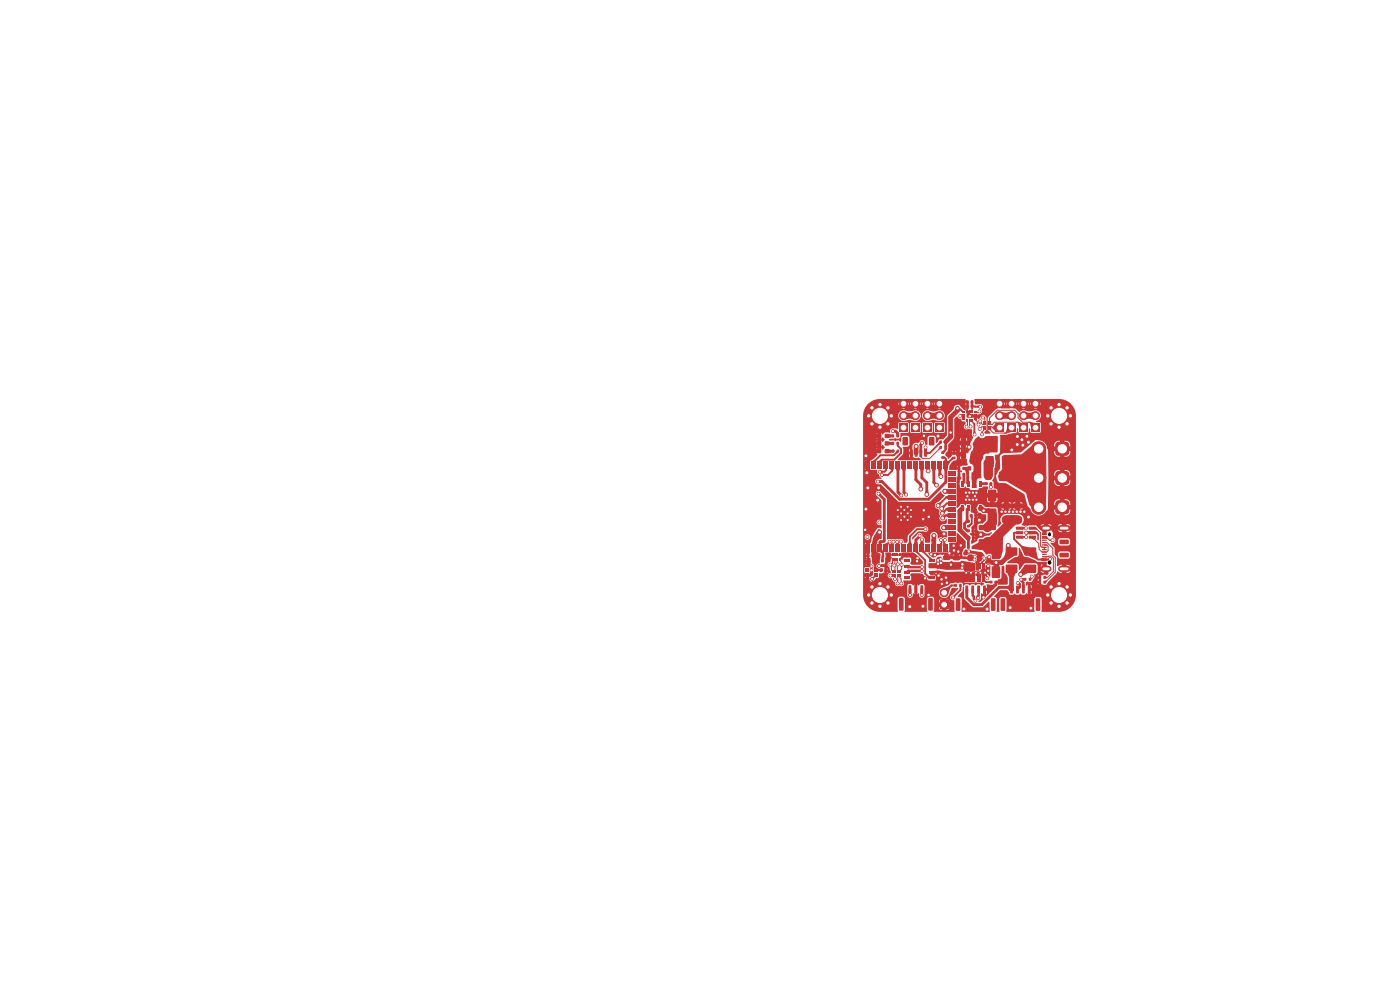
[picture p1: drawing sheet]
<svg xmlns="http://www.w3.org/2000/svg" width="297mm" height="210mm" viewBox="0 0 297 210" stroke-linecap="round" stroke-linejoin="round" font-family="sans-serif">
<g fill="#c83434">
<path d="M205.4 117.7l.7-.1 .3 .1v1.1l-.2 .2h-.6l-.2-.1z"/>
<path d="M207.3 117.7l.7-.1 .3 .1v1.1l-.2 .2h-.6l-.2-.1z"/>
<path d="M192.8 124.2h.5v1.6h-.5z"/>
<path d="M194 124.2h.6l-.1 1.6h-.5z"/>
<path d="M195.3 124.2h.5v1.6h-.5z"/>
<path d="M190.8 126.9h.6l.3 .1v2.3l-.2 .2-.6 .1-.2-.2z"/>
<path d="M197 126.9h.6l.3 .1v2.3l-.2 .2-.6 .1-.2-.2z"/>
<path d="M210.5 120.2h1.6v2.3h-1.6z"/>
<path d="M210.5 116.2h1.6v2.3h-1.6z"/>
<path d="M209.7 90.9h.5v.3h-.5z"/>
<path d="M209.7 90.4h.5v.3h-.5z"/>
<path d="M209.7 89.9h.5v.3h-.5z"/>
<path d="M209.7 89.4h.5v.3h-.5z"/>
<path d="M208.7 89.4h.5v.3h-.5z"/>
<path d="M208.7 89.9h.5v.3h-.5z"/>
<path d="M208.7 90.4h.5v.3h-.5z"/>
<path d="M208.7 90.9h.5v.3h-.5z"/>
<path d="M186.9 119.7h.6v.5h-.6z"/>
<path d="M186.9 118.8h.6v.5h-.6z"/>
<path d="M185.4 118.8h.8v.8h-.8z"/>
<path d="M183.8 118.8h.8v.8h-.8z"/>
<path d="M206.9 98.9h.7v.9h-.7z"/>
<path d="M205.3 98.9h.7v.9h-.7z"/>
<path d="M224 94l.6-.3h1.5l.5 .2 .2 .6v1.5l-.1 .4-.6 .3h-1.5l-.5-.2-.3-.5v-1.5z"/>
</g>
<circle cx="220.3" cy="95.2" r="1.5" fill="#c83434" stroke="#c83434" stroke-width=".21"/>
<g fill="#c83434">
<path d="M204.8 124.2l.6 .1-.1 1.6-.5-.1z"/>
<path d="M206.1 124.2l.5 .1v1.6l-.5-.1z"/>
<path d="M207.3 124.2l.6 .1-.1 1.6-.5-.1z"/>
<path d="M208.6 124.2l.5 .1v1.6l-.5-.1z"/>
<path d="M202.8 127l.7-.1 .2 .2 .1 2.3-.2 .2h-.6l-.2-.2z"/>
<path d="M210.3 127l.6-.1 .3 .2v2.3l-.2 .2h-.6l-.2-.2z"/>
<path d="M209.7 107.9h1.6v2.4h-1.6z"/>
<path d="M209.7 103.9h1.6v2.4h-1.6z"/>
<path d="M204.4 118.1h.5v.5h-.5z"/>
<path d="M204.4 117.1h.5v.5h-.5z"/>
<path d="M199.7 96.8h.6v.5h-.6z"/>
<path d="M199.7 95.8h.6v.5h-.6z"/>
<path d="M183.7 115.4h.9v1.5h-.9z"/>
<path d="M185 115.4h.9v1.5h-.9z"/>
<path d="M186.2 115.4h.9v1.5h-.9z"/>
<path d="M187.5 115.4h.9v1.5h-.9z"/>
<path d="M188.8 115.4h.9v1.5h-.9z"/>
<path d="M190 115.4h.9v1.5h-.9z"/>
<path d="M191.3 115.4h.9v1.5h-.9z"/>
<path d="M192.6 115.4h.9v1.5h-.9z"/>
<path d="M193.8 115.4h.9v1.5h-.9z"/>
<path d="M195.1 115.4h.9v1.5h-.9z"/>
<path d="M196.4 115.4h.9v1.5h-.9z"/>
<path d="M197.7 115.4h.9v1.5h-.9z"/>
<path d="M198.9 115.4h.9v1.5h-.9z"/>
<path d="M200.2 115.4h.9v1.5h-.9z"/>
<path d="M201.1 113.9h1.5v.9h-1.5z"/>
<path d="M201.1 112.7h1.5v.9h-1.5z"/>
<path d="M201.1 111.4h1.5v.9h-1.5z"/>
<path d="M201.1 110.1h1.5v.9h-1.5z"/>
<path d="M201.1 108.9h1.5v.9h-1.5z"/>
<path d="M201.1 107.6h1.5v.9h-1.5z"/>
<path d="M201.1 106.3h1.5v.9h-1.5z"/>
<path d="M201.1 105.1h1.5v.9h-1.5z"/>
<path d="M201.1 103.8h1.5v.9h-1.5z"/>
<path d="M201.1 102.5h1.5v.9h-1.5z"/>
<path d="M201.1 101.2h1.5v.9h-1.5z"/>
<path d="M201.1 100h1.5v.9h-1.5z"/>
<path d="M200.2 97.9h.9v1.5h-.9z"/>
<path d="M198.9 97.9h.9v1.5h-.9z"/>
<path d="M197.7 97.9h.9v1.5h-.9z"/>
<path d="M196.4 97.9h.9v1.5h-.9z"/>
<path d="M195.1 97.9h.9v1.5h-.9z"/>
<path d="M193.8 97.9h.9v1.5h-.9z"/>
<path d="M192.6 97.9h.9v1.5h-.9z"/>
<path d="M191.3 97.9h.9v1.5h-.9z"/>
<path d="M190 97.9h.9v1.5h-.9z"/>
<path d="M188.8 97.9h.9v1.5h-.9z"/>
<path d="M187.5 97.9h.9v1.5h-.9z"/>
<path d="M186.2 97.9h.9v1.5h-.9z"/>
<path d="M185 97.9h.9v1.5h-.9z"/>
<path d="M183.7 97.9h.9v1.5h-.9z"/>
</g>
<g fill="#c83434" stroke="#c83434" stroke-width=".21">
<circle cx="191.2" cy="110.3" r=".3"/>
<circle cx="192.6" cy="110.3" r=".3"/>
<circle cx="190.5" cy="109.6" r=".3"/>
<circle cx="191.9" cy="109.6" r=".3"/>
<circle cx="193.3" cy="109.6" r=".3"/>
<circle cx="191.2" cy="108.9" r=".3"/>
</g>
<path d="M189.9 107h3.9v3.9h-3.9z" fill="#c83434"/>
<g fill="#c83434" stroke="#c83434" stroke-width=".21">
<circle cx="192.6" cy="108.9" r=".3"/>
<circle cx="190.5" cy="108.2" r=".3"/>
<circle cx="191.9" cy="108.2" r=".3"/>
<circle cx="193.3" cy="108.2" r=".3"/>
<circle cx="191.2" cy="107.5" r=".3"/>
<circle cx="192.6" cy="107.5" r=".3"/>
</g>
<g fill="#c83434">
<path d="M190.7 117.5h.3v.5h-.3z"/>
<path d="M190.2 117.5h.3v.5h-.3z"/>
<path d="M189.7 117.5h.3v.5h-.3z"/>
<path d="M189.2 117.5h.3v.5h-.3z"/>
<path d="M189.2 118.5h.3v.5h-.3z"/>
<path d="M189.7 118.5h.3v.5h-.3z"/>
<path d="M190.2 118.5h.3v.5h-.3z"/>
<path d="M190.7 118.5h.3v.5h-.3z"/>
<path d="M202.3 117.9h1.2l.1 .2v.6l-.2 .1h-1.1l-.1-.2z"/>
<path d="M202.3 119.8h1.2l.1 .2v.6l-.2 .1h-1.1l-.1-.2z"/>
<path d="M224.1 106.3l.5-.2h1.5l.6 .3 .1 .5v1.5l-.2 .5-.5 .2h-1.5l-.6-.3-.2-.4v-1.5z"/>
</g>
<circle cx="220.3" cy="107.6" r="1.5" fill="#c83434" stroke="#c83434" stroke-width=".21"/>
<g fill="#c83434">
<path d="M218.3 122.6h.4v.6h-.4z"/>
<path d="M217.3 122.6h.4v.6h-.4z"/>
<path d="M206 85.9h.4v.6h-.4z"/>
<path d="M205 85.9h.5v.6h-.5z"/>
<path d="M206.8 93.1h.9l.2 .1v1.4l-.1 .2-.8 .1-.2-.2z"/>
<path d="M203.9 93.1h.8l.3 .1v1.4l-.2 .2-.7 .1-.3-.2z"/>
<path d="M213.4 119.8h2.4v1.7h-2.4z"/>
<path d="M217.4 119.8h2.4v1.7h-2.4z"/>
<path d="M218.3 113.7l1.4-.1 .1 .6-1.5 .1z"/>
<path d="M218.3 112.7h1.4l.1 .5-1.5 .1z"/>
<path d="M218.3 111.8l1.4-.1 .1 .6-1.5 .1z"/>
<path d="M215.6 111.8l1.4-.1 .1 .6-1.5 .1z"/>
<path d="M215.6 112.7h1.4l.1 .5-1.5 .1z"/>
<path d="M215.6 113.7l1.4-.1 .1 .6-1.5 .1z"/>
</g>
<g fill="#c83434" stroke="#c83434" stroke-width=".21">
<circle cx="186.7" cy="123.8" r=".4"/>
<circle cx="188.4" cy="124.5" r=".4"/>
<circle cx="185" cy="124.5" r=".4"/>
<circle cx="189.1" cy="126.2" r=".4"/>
<circle cx="186.7" cy="126.2" r="3.2"/>
<circle cx="184.3" cy="126.2" r=".4"/>
<circle cx="188.4" cy="127.9" r=".4"/>
<circle cx="185" cy="127.9" r=".4"/>
<circle cx="186.7" cy="128.6" r=".4"/>
</g>
<g fill="#c83434">
<path d="M212 100.1h1.3v1.6h-1.3z"/>
<path d="M209 100.1h1.3v1.6h-1.3z"/>
<path d="M211 123.2h.5v.5h-.5z"/>
<path d="M210 123.2h.5v.5h-.5z"/>
<path d="M206.2 115.8h.5v.6h-.5z"/>
<path d="M205.2 115.8h.5v.6h-.5z"/>
<path d="M198.8 120.1h.5v.5h-.5z"/>
<path d="M198.8 121.1h.5v.5h-.5z"/>
<path d="M214.3 124.2l.6 .1-.1 1.6-.5-.1z"/>
<path d="M215.6 124.2l.5 .1v1.6l-.5-.1z"/>
<path d="M216.8 124.2l.6 .1-.1 1.6-.5-.1z"/>
<path d="M218.1 124.2l.5 .1v1.6l-.5-.1z"/>
<path d="M212.3 127l.7-.1 .2 .2 .1 2.3-.2 .2h-.6l-.2-.2z"/>
<path d="M219.8 127l.6-.1 .3 .2v2.3l-.2 .2h-.6l-.2-.2z"/>
<path d="M189.2 92.2h.4v.6h-.4z"/>
<path d="M190.2 92.2h.5v.6h-.5z"/>
<path d="M204.2 99.1h.5v.5h-.5z"/>
<path d="M203.2 99.1h.5v.5h-.5z"/>
<path d="M205.8 109.1h.5v.5h-.5z"/>
<path d="M206.8 109.1h.4v.5h-.4z"/>
<path d="M193.4 89.9h1.7v1.7h-1.7z"/>
</g>
<g fill="#c83434" stroke="#c83434" stroke-width=".21">
<circle cx="194.2" cy="88.2" r=".85"/>
<circle cx="194.2" cy="85.6" r=".85"/>
</g>
<g fill="#c83434">
<path d="M186.2 92.1h.7v.8h-.7z"/>
<path d="M187.7 92.1h.8v.8h-.8z"/>
<path d="M207.7 111.4h3.4l.2 .2v.7l-.2 .2-3.3-.1-.2-.2z"/>
<path d="M207.7 114.4h3.4l.2 .2v.7l-.2 .2-3.3-.1-.2-.2z"/>
<path d="M208.5 119.5h.4v1.2h-.4z"/>
<path d="M207.7 119.5h.4v1.2h-.4z"/>
<path d="M207.2 119.5h.4v1.2h-.4z"/>
<path d="M204.7 119.5h2.1v1.6h-2.1z"/>
<path d="M204.7 121.9h2.1v1.6h-2.1z"/>
<path d="M207.2 122.3h.4v1.2h-.4z"/>
<path d="M207.7 122.3h.4v1.2h-.4z"/>
<path d="M208.5 122.3h.4v1.2h-.4z"/>
<path d="M208.3 121.8h.9v.4h-.9z"/>
<path d="M208.3 120.8h.9v.4h-.9z"/>
</g>
<circle cx="209" cy="121.5" r=".23" fill="#c83434" stroke="#c83434" stroke-width=".21"/>
<path d="M207.3 121.3h1.8l.1 .3-1.9 .1z" fill="#c83434"/>
<circle cx="208" cy="121.5" r=".2" fill="#c83434" stroke="#c83434" stroke-width=".21"/>
<path d="M204.7 121.3l3.3-.1 .2 .4-.2 .2h-3.2l-.1-.2z" fill="#c83434"/>
<g fill="#c83434" stroke="#c83434" stroke-width=".21">
<circle cx="206" cy="121.5" r=".25"/>
<circle cx="205" cy="121.5" r=".25"/>
<circle cx="207" cy="121.5" r=".2"/>
</g>
<g fill="#c83434">
<path d="M197 122.4h1.3v.5h-1.3z"/>
<path d="M197 121.1h1.3v.5h-1.3z"/>
<path d="M197 119.8h1.3v.5h-1.3z"/>
<path d="M197 118.5h1.3v.6h-1.3z"/>
<path d="M191.8 118.5h1.2v.6h-1.2z"/>
<path d="M191.8 119.8h1.2v.5h-1.2z"/>
<path d="M191.8 121.1h1.2v.5h-1.2z"/>
<path d="M191.8 122.4h1.2v.5h-1.2z"/>
<path d="M224.8 117.3h1.8l.2 .2-.1 .6-.2 .2-1.6-.1-.2-.2z"/>
<path d="M224.8 114.5h1.8l.2 .2-.1 .6-.2 .2-1.6-.1-.2-.2z"/>
<path d="M221.1 119.2h.9v.4l-.9 .1z"/>
<path d="M221.1 118.5l.9-.1v.5l-.9 .1z"/>
<path d="M221.1 118h.9v.2h-.9z"/>
<path d="M221.1 116.5h.9v.2h-.9z"/>
<path d="M221.1 115.5h.9v.2h-.9z"/>
<path d="M221.1 114.5h.9v.2h-.9z"/>
<path d="M221.1 113.8l.9-.1v.5l-.9 .1z"/>
<path d="M221.1 113h.9v.4l-.9 .1z"/>
<path d="M221.1 115h.9v.2h-.9z"/>
<path d="M221.1 116h.9v.2h-.9z"/>
<path d="M221.1 117h.9v.2h-.9z"/>
<path d="M221.1 117.5h.9v.2h-.9z"/>
</g>
<path d="M221.4 112h1M225.1 112h1.3M221.4 120.7h1M225.1 120.7h1.3" fill="none" stroke="#c83434" stroke-width="1.3"/>
<g fill="#c83434">
<path d="M186.1 117.7h.4v.5h-.4z"/>
<path d="M187.1 117.7h.5v.5h-.5z"/>
<path d="M202.5 123.9h.5v.6h-.5z"/>
<path d="M203.5 123.9h.5v.6h-.5z"/>
<path d="M183.6 120.6h.7v.7h-.7z"/>
<path d="M183.6 121.7h.7v.7h-.7z"/>
<path d="M185.5 121.7h.7v.7h-.7z"/>
<path d="M185.5 120.6h.7v.7h-.7z"/>
<path d="M212.7 109.8l1.5-.1 .2 .3v.7l-.3 .2-1.3-.1-.2-.2z"/>
<path d="M212.7 106.8h1.5l.2 .2v.7l-.3 .2h-1.3l-.2-.2z"/>
<path d="M213.7 89.9h1.7v1.7h-1.7z"/>
</g>
<g fill="#c83434" stroke="#c83434" stroke-width=".21">
<circle cx="214.6" cy="88.2" r=".85"/>
<circle cx="214.6" cy="85.6" r=".85"/>
</g>
<g fill="#c83434">
<path d="M186.2 93.7h.7v.8h-.7z"/>
<path d="M187.7 93.7h.8v.8h-.8z"/>
<path d="M186.2 95.3h.7v.8h-.7z"/>
<path d="M187.7 95.3h.8v.8h-.8z"/>
</g>
<g fill="#c83434" stroke="#c83434" stroke-width=".21">
<circle cx="224.7" cy="123.8" r=".4"/>
<circle cx="226.4" cy="124.5" r=".4"/>
<circle cx="223" cy="124.5" r=".4"/>
<circle cx="227.1" cy="126.2" r=".4"/>
<circle cx="224.7" cy="126.2" r="3.2"/>
<circle cx="222.3" cy="126.2" r=".4"/>
<circle cx="226.4" cy="127.9" r=".4"/>
<circle cx="223" cy="127.9" r=".4"/>
<circle cx="224.7" cy="128.6" r=".4"/>
</g>
<path d="M218.8 89.9h1.7v1.7h-1.7z" fill="#c83434"/>
<g fill="#c83434" stroke="#c83434" stroke-width=".21">
<circle cx="219.7" cy="88.2" r=".85"/>
<circle cx="219.7" cy="85.6" r=".85"/>
</g>
<g fill="#c83434">
<path d="M213.4 116.2h2.4v1.6h-2.4z"/>
<path d="M217.4 116.2h2.4v1.6h-2.4z"/>
<path d="M221.4 123.2h.4v.6h-.4z"/>
<path d="M220.3 123.2h.5v.6h-.5z"/>
<path d="M206.6 88.8h.5v.3h-.5z"/>
<path d="M206.6 88.3h.5v.3h-.5z"/>
<path d="M206.6 87.8h.5v.3h-.5z"/>
<path d="M206.6 87.3h.5v.3h-.5z"/>
<path d="M206 87h.3v.6h-.3z"/>
<path d="M205.5 87h.3v.6h-.3z"/>
<path d="M205 87h.3v.6h-.3z"/>
<path d="M204.2 87.3h.6v.3h-.6z"/>
<path d="M204.2 87.8h.6v.3h-.6z"/>
<path d="M204.2 88.3h.6v.3h-.6z"/>
<path d="M204.2 88.8h.6v.3h-.6z"/>
<path d="M205 88.9h.3v.5h-.3z"/>
<path d="M205.5 88.9h.3v.5h-.3z"/>
<path d="M206 88.9h.3v.5h-.3z"/>
<path d="M199.5 127.4h1.6v1.7h-1.6z"/>
</g>
<g fill="#c83434" stroke="#c83434" stroke-width=".21">
<circle cx="200.3" cy="125.7" r=".85"/>
<circle cx="222.3" cy="88.2" r=".4"/>
<circle cx="223" cy="86.5" r=".4"/>
<circle cx="223" cy="89.9" r=".4"/>
<circle cx="224.7" cy="85.8" r=".4"/>
<circle cx="224.7" cy="88.2" r="3.2"/>
<circle cx="224.7" cy="90.6" r=".4"/>
<circle cx="226.4" cy="86.5" r=".4"/>
<circle cx="226.4" cy="89.9" r=".4"/>
<circle cx="227.1" cy="88.2" r=".4"/>
</g>
<path d="M190.8 89.9h1.7v1.7h-1.7z" fill="#c83434"/>
<g fill="#c83434" stroke="#c83434" stroke-width=".21">
<circle cx="191.7" cy="88.2" r=".85"/>
<circle cx="191.7" cy="85.6" r=".85"/>
</g>
<g fill="#c83434">
<path d="M200.1 117.9l1.3-.1 .1 .3v.6l-.2 .1h-1.1l-.1-.2z"/>
<path d="M200.1 119.8l1.3-.1 .1 .3v.6l-.2 .1h-1.1l-.1-.2z"/>
<path d="M209 102.3h.5v.6h-.5z"/>
<path d="M210 102.3h.4v.6h-.4z"/>
<path d="M209.1 92.8h1.7v2.4h-1.7z"/>
<path d="M209.1 96.8h1.7v2.4h-1.7z"/>
<path d="M189.2 93.7h.4v.6h-.4z"/>
<path d="M190.2 93.7h.5v.6h-.5z"/>
<path d="M190.8 120.9h.3v.5h-.3z"/>
<path d="M190.3 120.9h.3v.5h-.3z"/>
<path d="M189.8 120.9h.3v.5h-.3z"/>
<path d="M189.3 120.9h.3v.5h-.3z"/>
<path d="M189.3 121.9h.3v.5h-.3z"/>
<path d="M189.8 121.9h.3v.5h-.3z"/>
<path d="M190.3 121.9h.3v.5h-.3z"/>
<path d="M190.8 121.9h.3v.5h-.3z"/>
<path d="M205 84.9h.5v.6h-.5z"/>
<path d="M206 84.9h.4v.6h-.4z"/>
<path d="M224 100.2l.6-.3h1.5l.5 .2 .2 .6v1.5l-.1 .4-.6 .3h-1.5l-.5-.2-.3-.5v-1.5z"/>
</g>
<circle cx="220.3" cy="101.4" r="1.5" fill="#c83434" stroke="#c83434" stroke-width=".21"/>
<g fill="#c83434">
<path d="M207.7 102h.5v1.2h-.5z"/>
<path d="M206.4 102h.5v1.2h-.5z"/>
<path d="M205.2 102h.5v1.2h-.5z"/>
<path d="M203.9 102h.5v1.2h-.5z"/>
<path d="M203.9 107.2h.5v1.3h-.5z"/>
<path d="M205.2 107.2h.5v1.3h-.5z"/>
<path d="M206.4 107.2h.5v1.3h-.5z"/>
<path d="M207.7 107.2h.5v1.3h-.5z"/>
<path d="M204.5 104h3.1v2.4h-3.1z"/>
<path d="M189.2 95.4h.5v.6h-.5z"/>
<path d="M190.3 95.4h.4v.6h-.4z"/>
<path d="M221.4 122.2h.4v.6h-.4z"/>
<path d="M220.4 122.2h.4v.6h-.4z"/>
<path d="M195.9 89.9h1.7v1.7h-1.7z"/>
</g>
<g fill="#c83434" stroke="#c83434" stroke-width=".21">
<circle cx="196.8" cy="88.2" r=".85"/>
<circle cx="196.8" cy="85.6" r=".85"/>
</g>
<g fill="#c83434">
<path d="M204.2 100.3h.5v.6h-.5z"/>
<path d="M203.2 100.3h.5v.6h-.5z"/>
<path d="M206.8 95.5h.9l.2 .1v1.4l-.1 .2-.8 .1-.2-.2z"/>
<path d="M203.9 95.5h.8l.3 .1v1.4l-.2 .2-.7 .1-.3-.2z"/>
<path d="M215.1 109.8l1.5-.1 .2 .3v.7l-.3 .2-1.3-.1-.2-.2z"/>
<path d="M215.1 106.8h1.5l.2 .2v.7l-.3 .2h-1.3l-.2-.2z"/>
<path d="M211.2 89.9h1.7v1.7h-1.7z"/>
</g>
<g fill="#c83434" stroke="#c83434" stroke-width=".21">
<circle cx="212.1" cy="88.2" r=".85"/>
<circle cx="212.1" cy="85.6" r=".85"/>
</g>
<g fill="#c83434">
<path d="M183.9 117.6h.5v.6h-.5z"/>
<path d="M184.9 117.6h.5v.6h-.5z"/>
<path d="M205.2 113.8h.5v.6h-.5z"/>
<path d="M206.2 113.8h.5v.6h-.5z"/>
<path d="M187.6 120.8h.5v.5h-.5z"/>
<path d="M186.7 120.8h.4v.5h-.4z"/>
<path d="M193.1 95.4h.5v1.5l-.5-.1z"/>
<path d="M194.1 95.4h.5v1.5l-.5-.1z"/>
<path d="M195.1 95.4h.5v1.5l-.5-.1z"/>
<path d="M196.1 95.4h.5v1.5l-.5-.1z"/>
<path d="M191.5 92.8l.9-.1 .2 .2v1.4l-.1 .2h-.8l-.2-.2z"/>
<path d="M197.1 92.8l.9-.1 .2 .2v1.4l-.1 .2h-.8l-.2-.2z"/>
<path d="M200.4 93.5h.4v.5h-.4z"/>
<path d="M199.4 93.5h.4v.5h-.4z"/>
<path d="M205.2 110.4h.5v.4h-.5z"/>
<path d="M205.2 111.4h.5v.4h-.5z"/>
<path d="M199.4 94.6h.4v.6h-.4z"/>
<path d="M200.4 94.6h.4v.6h-.4z"/>
<path d="M198.4 89.9h1.7v1.7h-1.7z"/>
</g>
<g fill="#c83434" stroke="#c83434" stroke-width=".21">
<circle cx="199.3" cy="88.2" r=".85"/>
<circle cx="199.3" cy="85.6" r=".85"/>
</g>
<g fill="#c83434">
<path d="M202.1 95.9h.6v.5h-.6z"/>
<path d="M202.1 96.9h.6v.5h-.6z"/>
<path d="M212.9 96.8h2.1v2.4h-2.1z"/>
<path d="M212.9 92.5h2.1v2.4h-2.1z"/>
<path d="M205.2 112.3h.5v.6h-.5z"/>
<path d="M206.2 112.3h.5v.6h-.5z"/>
<path d="M216.3 89.9h1.7v1.7h-1.7z"/>
</g>
<g fill="#c83434" stroke="#c83434" stroke-width=".21">
<circle cx="217.1" cy="88.2" r=".85"/>
<circle cx="217.1" cy="85.6" r=".85"/>
<circle cx="186.7" cy="85.8" r=".4"/>
<circle cx="188.4" cy="86.5" r=".4"/>
<circle cx="185" cy="86.5" r=".4"/>
<circle cx="189.1" cy="88.2" r=".4"/>
<circle cx="186.7" cy="88.2" r="3.2"/>
<circle cx="184.3" cy="88.2" r=".4"/>
<circle cx="188.4" cy="89.9" r=".4"/>
<circle cx="185" cy="89.9" r=".4"/>
<circle cx="186.7" cy="90.6" r=".4"/>
<circle cx="208" cy="113.4" r=".4"/>
<circle cx="217.3" cy="108.5" r=".3"/>
<circle cx="201.4" cy="117.4" r=".3"/>
<circle cx="199" cy="92.5" r=".4"/>
<circle cx="200.9" cy="123.6" r=".3"/>
<circle cx="186.5" cy="120.1" r=".3"/>
<circle cx="196" cy="92.4" r=".3"/>
<circle cx="186.4" cy="103.5" r=".4"/>
<circle cx="199.8" cy="123.9" r=".3"/>
<circle cx="213.3" cy="108.5" r=".3"/>
<circle cx="209.7" cy="120" r=".3"/>
<circle cx="199.1" cy="122.1" r=".3"/>
<circle cx="218.2" cy="93.8" r=".4"/>
<circle cx="217" cy="94.4" r=".4"/>
<circle cx="206.7" cy="118.7" r=".3"/>
<circle cx="218.7" cy="129" r=".4"/>
<circle cx="206.8" cy="105.3" r=".25"/>
<circle cx="215.8" cy="92.6" r=".4"/>
<circle cx="184.1" cy="103.5" r=".4"/>
<circle cx="199.7" cy="122.9" r=".3"/>
<circle cx="205.6" cy="104.5" r=".25"/>
<circle cx="186.2" cy="106.1" r=".4"/>
<circle cx="207.8" cy="110.4" r=".4"/>
<circle cx="183.9" cy="100.3" r=".4"/>
<circle cx="214.7" cy="95.5" r=".4"/>
<circle cx="203.8" cy="115.7" r=".3"/>
<circle cx="216.5" cy="108.5" r=".3"/>
<circle cx="184.9" cy="120.1" r=".3"/>
<circle cx="207.1" cy="104.5" r=".25"/>
<circle cx="196.3" cy="122.7" r=".3"/>
<circle cx="197" cy="109.6" r=".3"/>
<circle cx="183.6" cy="112.4" r=".3"/>
<circle cx="205.6" cy="106" r=".25"/>
<circle cx="193" cy="128.7" r=".4"/>
<circle cx="216.8" cy="93.3" r=".4"/>
<circle cx="195.8" cy="128.6" r=".4"/>
<circle cx="204.9" cy="104.5" r=".25"/>
<circle cx="200.7" cy="122.5" r=".3"/>
<circle cx="200.3" cy="113.2" r=".4"/>
<circle cx="217.8" cy="92.5" r=".4"/>
<circle cx="215.8" cy="94.3" r=".4"/>
<circle cx="204.5" cy="129.2" r=".4"/>
<circle cx="205.2" cy="105.3" r=".25"/>
<circle cx="209.6" cy="121.1" r=".3"/>
<circle cx="214.1" cy="108.5" r=".3"/>
<circle cx="203.3" cy="117" r=".3"/>
<circle cx="202.3" cy="115.8" r=".3"/>
<circle cx="207.1" cy="106" r=".25"/>
<circle cx="214.9" cy="108.5" r=".3"/>
<circle cx="214.3" cy="128.9" r=".4"/>
<circle cx="202.4" cy="116.8" r=".3"/>
<circle cx="205.6" cy="94.8" r=".4"/>
<circle cx="212.5" cy="108.5" r=".3"/>
<circle cx="204.9" cy="106" r=".25"/>
<circle cx="197.5" cy="117.6" r=".3"/>
<circle cx="205.7" cy="88.3" r=".3"/>
<circle cx="218.2" cy="109.7" r=".4"/>
<circle cx="206.4" cy="106" r=".25"/>
<circle cx="197" cy="126.2" r=".3"/>
<circle cx="206.4" cy="104.5" r=".25"/>
<circle cx="184.9" cy="121" r=".3"/>
<circle cx="196" cy="108.2" r=".3"/>
<circle cx="194.6" cy="118.4" r=".3"/>
<circle cx="206.8" cy="118.1" r=".3"/>
<circle cx="198.3" cy="117.8" r=".3"/>
<circle cx="209.4" cy="129.2" r=".4"/>
<circle cx="183.7" cy="96.7" r=".4"/>
<circle cx="183.7" cy="108" r=".4"/>
<circle cx="195.8" cy="110.1" r=".3"/>
<circle cx="215.7" cy="108.5" r=".3"/>
<circle cx="194.6" cy="119.1" r=".3"/>
<circle cx="217.7" cy="113" r=".3"/>
<circle cx="208.6" cy="126.7" r=".3"/>
<circle cx="209.9" cy="118.2" r=".3"/>
<circle cx="205.5" cy="117" r=".3"/>
<circle cx="213.9" cy="115.7" r=".4"/>
<circle cx="211.3" cy="119.3" r=".4"/>
<circle cx="184" cy="113.9" r=".3"/>
<circle cx="193" cy="126.2" r=".3"/>
<circle cx="191.2" cy="105.1" r=".3"/>
<circle cx="195.6" cy="126.2" r=".3"/>
<circle cx="192.2" cy="104.9" r=".3"/>
<circle cx="200" cy="109.9" r=".4"/>
<circle cx="208.5" cy="88.6" r=".3"/>
<circle cx="208" cy="89.4" r=".3"/>
<circle cx="199.9" cy="108.9" r=".4"/>
<circle cx="207.8" cy="91" r=".3"/>
<circle cx="199" cy="107.2" r=".4"/>
<circle cx="199.8" cy="107.9" r=".4"/>
<circle cx="208.3" cy="92.1" r=".3"/>
<circle cx="186.4" cy="104.7" r=".3"/>
<circle cx="199" cy="118.9" r=".3"/>
<circle cx="201.7" cy="119.8" r=".3"/>
<circle cx="189.4" cy="91.4" r=".3"/>
<circle cx="207.9" cy="86.3" r=".3"/>
<circle cx="204.1" cy="120.4" r=".3"/>
<circle cx="201.7" cy="91.8" r=".3"/>
<circle cx="204.2" cy="119.7" r=".3"/>
<circle cx="209.4" cy="122.7" r=".3"/>
<circle cx="199.6" cy="118.6" r=".3"/>
<circle cx="199" cy="119.6" r=".3"/>
<circle cx="186.6" cy="112.9" r=".4"/>
<circle cx="199.6" cy="119.4" r=".3"/>
<circle cx="194.3" cy="94.7" r=".4"/>
<circle cx="203.1" cy="86.6" r=".3"/>
<circle cx="206.9" cy="127.5" r=".3"/>
<circle cx="215.9" cy="123.7" r=".3"/>
<circle cx="195.6" cy="121.1" r=".3"/>
<circle cx="207.5" cy="126.8" r=".3"/>
<circle cx="195.6" cy="120.3" r=".3"/>
<circle cx="216.6" cy="122.9" r=".3"/>
<circle cx="208.7" cy="108.3" r=".3"/>
<circle cx="210.2" cy="103.4" r=".3"/>
<circle cx="186.3" cy="102.1" r=".3"/>
<circle cx="188.9" cy="119.8" r=".3"/>
<circle cx="188.7" cy="114.9" r=".3"/>
<circle cx="189.7" cy="119.9" r=".3"/>
<circle cx="189.5" cy="114.9" r=".3"/>
<circle cx="190.5" cy="119.7" r=".3"/>
<circle cx="190.3" cy="114.9" r=".3"/>
<circle cx="191.1" cy="114.9" r=".3"/>
<circle cx="191.3" cy="119.8" r=".3"/>
<circle cx="196.3" cy="112.2" r=".3"/>
<circle cx="185" cy="122.8" r=".3"/>
<circle cx="195.1" cy="113.7" r=".3"/>
<circle cx="195.6" cy="114.4" r=".3"/>
<circle cx="198.1" cy="113.6" r=".4"/>
<circle cx="195.6" cy="93.9" r=".3"/>
<circle cx="199.6" cy="114.6" r=".3"/>
<circle cx="217.7" cy="113.9" r=".3"/>
<circle cx="217.7" cy="112.1" r=".3"/>
<circle cx="200.4" cy="114.6" r=".3"/>
<circle cx="200.2" cy="112" r=".4"/>
<circle cx="196.3" cy="94.9" r=".3"/>
<circle cx="200.4" cy="104.2" r=".4"/>
<circle cx="205" cy="90.5" r=".3"/>
<circle cx="199.6" cy="101.1" r=".4"/>
<circle cx="206.8" cy="92.2" r=".3"/>
<circle cx="198.7" cy="102.9" r=".4"/>
<circle cx="205.9" cy="90.5" r=".3"/>
<circle cx="207.6" cy="90.1" r=".3"/>
<circle cx="196.9" cy="99.9" r=".4"/>
<circle cx="196.6" cy="104.9" r=".4"/>
<circle cx="207.8" cy="87.3" r=".3"/>
<circle cx="195.3" cy="103.8" r=".4"/>
<circle cx="203.7" cy="88.3" r=".3"/>
<circle cx="187.1" cy="100.8" r=".3"/>
<circle cx="186.6" cy="100.1" r=".3"/>
<circle cx="218.9" cy="122.3" r=".3"/>
<circle cx="216.5" cy="121.9" r=".4"/>
<circle cx="223.3" cy="114.6" r=".3"/>
<circle cx="222.8" cy="118.6" r=".3"/>
<circle cx="189.9" cy="122.9" r=".3"/>
<circle cx="202.2" cy="126.8" r=".3"/>
<circle cx="208.8" cy="118.4" r=".3"/>
<circle cx="186.5" cy="110.8" r=".3"/>
<circle cx="188.9" cy="122.1" r=".3"/>
<circle cx="190.4" cy="123.8" r=".3"/>
<circle cx="191.2" cy="123.8" r=".3"/>
</g>
<g fill="none" stroke="#c83434" stroke-width=".21">
<path d="M199.3 85.6h4.2l1.7 1.7h.5M199.6 94.9l-2.4 2.4h-1.5l-.4-.4v-.8M204.5 88h-.7l-.1 .3M205.2 89.2v1.1l-.2 .2M205.7 89.1v1.3l.2 .1M206.2 89.1v.3l.3 .4M206.2 86.2v1.1M206.9 89l.4 .4v.4l.3 .3M207.6 90.1h.1M207.8 87.3h.1M207.8 87.3l-.3 .2h-.6M208 89.4v.2l.4 .4h.5"/>
<path d="M208.5 88.6h.1M208.5 88.6l.4 .1v.8M208.9 90.5h-.6l-.5 .5M208.9 91l-.6 .6v.6M209.9 90.5h.5l.2 .2h1.5M209.9 90h.6l.5-.4h5l1.1 1.1M209.9 89.5v-.8l1.7-1.7h3.7l.7 .8v.8l.9 1h1.6l1.2 1.1M214.6 90.7l-1.1 1.2h-2.8l-.8-.9M188.7 114.9l-.7 .7M189.3 118.8v.7l-.4 .3 .2 .2v.9l.3 .2M189.5 114.9l-.4 .5v.6M189.7 119.9v.1"/>
<path d="M189.7 120l.2 .1v1M189.8 118.8v1l-.1 .1M190.3 114.9v1.1M190.3 118.8v.8l.2 .1-.1 1.4M190.8 118.8l.5 .5v1.4l-.4 .4M191.1 114.9l.2 .1v.7l.5 .5M191.3 119.8h.1M199.6 114.6l.2 .2v.9l-.4 .5M200.4 114.6l-.2 .2v.9l.4 .5M216.3 114h1.4M216.3 112.1h1.3M219 112.1h.8l1 .9v2.8l.2 .3h.5v.5"/>
<path d="M219 114l1.4 1.3v1.2l.6 .6h1.1l.2-.3v-.9l-.2-.3h-.6M221.5 114h.5l.6 .6h.7M221.5 115.1h.6l1.2 1.2v1.5l.6 .5v3.1l-2.1 2.1M221.5 118.1l1.5-.1 .5 .4v2.8l-1.3 1.3h-.6M222.3 114.3h.1M189.1 120.2h.1M189.9 122.2v.7M190.5 122.2l-.1 1.6M190.9 122.2v.4l.3 .2v1"/>
</g>
<g fill="none" stroke="#c83434" stroke-width=".4">
<path d="M187.9 98.7v1.1l-.3 .3h-1M189.2 98.7v1.2l-.8 .9h-1.3M190.4 94v.6l.7 .7v.8l-1.4 1.4h-2.6l-.4 .4v.8M190.5 95.7l-.9 .9h-2.8l-1.4 1.3v.8M199.6 93.8l-2.4 2.3h-.9M199.9 97h.5l.2 .3v1.4l1.6-1.6h.2M200.6 93.8v1.6l-.6 .6M203.1 86.6l1.4 .8M205.4 87.3v.8l.3 .2M206.2 86.2l1.7 .1M206.5 89.8l.2 .2 .1 2.2M212.1 85.6h-1.6l-2.7 2.7h-.9"/>
<path d="M186.7 116.7l.6 .6v.7M187.2 118.1v.9M194.3 116.2v.7l2 1.9v2.9l.9 .9h.4M195.6 116.2v.5l2 2.1M196.3 112.2h-1.7l-1.6 1.6v2.4M201.9 109.3h-1.3l-.6 .6M201.9 108h-1.2l-.8 .9M201.9 105.5h-1.2l-1.7 1.8M201.9 106.8h-1l-1.1 1.1M205.9 109.3l.2 .3v1.4l-.7 .6M206.7 107.9l.3 .3v1.1M211.3 104.7l-.8 .9"/>
<path d="M216.3 113l-1.2 .1v1.2l2.7 2.7M218.5 117l1.7 1.7h2.1l.5-.1M221.5 112.4v.9M221.5 119.5v.8M185 122.8h.1M185.8 122l-.8 .8M188.9 122.1l.5 .1M202.7 124.2h-.8l-1.6 1.5M203.8 124.2v1l-1.6 1.6M208.7 123.1l.4 .4h1.2M217.5 122.9h-.9M218.9 122.3v.2l-.4 .4"/>
</g>
<g fill="none" stroke="#c83434" stroke-width=".6">
<path d="M188.1 92.5h1.3M189.4 91.4h.6l.4 .5v.6M189.4 94l-1.3 .1M189.5 95.7h-1.4M190.5 98.7v5.7l.7 .7M191.8 98.7v5.8l.4 .4M194.3 98.7v3.1l1 1v1M195.6 98.7v2.6l1 1.1v2.5M195.6 93.9l-.3 .4v1.8M196.3 94.9v1.2M196.8 98.7l.1 1.2M198.1 98.7v3.6l.6 .6"/>
<path d="M199.4 98.7v2.2l.2 .2M200.6 98.7v3.6l-3.6 3.6h-6.2l-3.7-3.7h-.8M204.5 99.4h.3l.4 .3M205.2 99.4l.1 3.1 .1 .1M205.6 94.9v.3l-1.2 1.2M205.7 88.3h.1M205.7 88.3h1.2M206.2 85.2v1M186.4 104.7l1.2 1.2v8.8l-.2 .2-.7 .1v1.2M195.1 113.7l-.8 .9v1.6M195.6 114.5v1.6M204.5 100.6v1.7l-.4 .3"/>
<path d="M205.4 107.9l-.2 .2v2.2l.2 .3h-.3l-.5 .5v.9l.6 .6h.3M205.4 114.1v2M208 102.6h.1M208 102.6h1.2M210.2 102.6v.8M217.7 113h1.3M193 125v1.3M195.5 125v1.3M214.2 124.6h-2.3l-3.6 3.6h-1.7l-1.5-1.4v-1.7"/>
</g>
<g fill="none" stroke="#c83434" stroke-width="1">
<path d="M191.7 88.2h2.5M194.4 94.7v1.4M196.8 88.2h2.5M203.1 86.6v.5l-1.4 1.4v4.2l-1.1 1.1M212.1 88.2h2.5M217.1 88.2h2.6M198.1 113.6v2.6M200.4 104.2h.1M200.5 104.2h1.4M201.9 111.9l-1.7 .1M204.1 107.9l-.5 .5v4l1.8 1.7M208 107.9h.2l.5 .4h1l.8 .8"/>
<path d="M213.9 115.7v.7l.6 .6M214.5 117.4l-2 1.9h-1.2v1.9M214.2 124.6l.4 .5M214.6 120.4v4.6M218 120.4l-1.5 1.5"/>
</g>
<path d="M209.9 98l-.2 .3v2.6M210.5 109.1v1.8l-1 1M213.5 110.3h2.4M214.7 110.3v.3l-4.3 4.3h-.9" fill="none" stroke="#c83434" stroke-width="2"/>
<path d="M208.3 119.2h.1M208.8 118.5v.4l-.9 .8v.4M209 122l.4 .4v.3" fill="none" stroke="#c83434" stroke-width=".3"/>
<path d="M192.4 120.1l.3 .2h2.9M195.6 121.1h-2.9l-.3 .2M206.3 125.1v1.2l.3 .3v.5l.3 .4M207.6 125.1v1.2l-.3 .3 .2 .2M215.9 123.7l.4 .2v.7l-.5 .5M216.6 122.9v.2l.5 .5v1.5" fill="none" stroke="#c83434" stroke-width=".5"/>
<g fill="#c83434">
<path d="M190.2 95.6l.3 .1 .1 .3-.4 .3-.3-.3z"/>
<path d="M200.4 97.5h.5l.2 .4-.4 .7-.5-.7z"/>
<path d="M216.5 123l.4-.2 .2 .5-.4 .3-.3-.5z"/>
<path d="M221.8 113.8h.2l.3 .3-.1 .2h-.3z"/>
<path d="M215.6 89.5l.9 .1 .4 .3h.6l-.4 .8-.8 .4-.4-1.5-.3 .1z"/>
<path d="M191.9 87.4l1.5 .3v1l-1.5 .3a1.42 1.42 0 0 1 0-1.6z"/>
<path d="M188.4 92l.6 .2v.6l-.6 .1-.3-.4z"/>
<path d="M199.4 98.7l.4 .7-.1 .5h-.6l-.2-.5z"/>
<path d="M218 87.7l1.4-.3 .3 .8-.3 .8-1.4-.3z"/>
<path d="M208.3 91.5l.3 .5-.3 .2-.2-.2z"/>
<path d="M195.3 115h.6l.1 .4-.4 .7-.4-.7z"/>
<path d="M195.1 96.6l.5 .2v.2l-.1 .2-.4-.3z"/>
<path d="M187.6 115.4l.9-.4 .1 .2-.2 .7h-.7z"/>
<path d="M194 115h.6l.1 .4-.4 .7-.4-.7z"/>
<path d="M188.4 95.3l.6 .1v.6l-.6 .1-.3-.4z"/>
<path d="M186.3 112.3h.3l.4 .4v1.6l-.8 .4-.2 .7v1.6l.8 .6-.1 1.9a.62 .62 0 0 0-.7 .3 .62 .62 0 0 0 .3 .8l.9-.1 .1 .6-.2 .2-1.6-.3-.2-.4a.77 .77 0 0 0-.2-1.1l-.3-3.7 .5-1.9z"/>
<path d="M199.7 115h.2l-.1 1.2-.5-.8z"/>
<path d="M190.5 98.7l.4 .7-.1 .5h-.6l-.2-.5z"/>
<path d="M199.5 107.6l.7-.4 .3 .2-.4 .7z"/>
<path d="M185 97.9l.6-.5 .3 .3v.4l-.8 .2z"/>
<path d="M213.7 90.4l.9 .3 .3 .9-1.9 .4v-.2h.4z"/>
<path d="M217.4 119.8l.8 .4-.1 1.3-1 .5-.7-.7z"/>
<path d="M197.6 87.7l1.5-.3 .2 .8-.3 .8-1.4-.3z"/>
<path d="M216.9 123.9h.5v.5l-.3 .6-.3-.6z"/>
<path d="M206.1 109.3h.2v.6h-.4v-.3z"/>
<path d="M221.7 123.2l.3-.1 .1 .2-.2 .4-.2-.1z"/>
<path d="M186.4 116.4l.7 .1 .3 .6-.3 .3-.8-.5z"/>
<path d="M199.3 93.6l.3 .2 .1 .3-.4 .2-.3-.3z"/>
<path d="M193.9 116.5l.8 .2 .1 .4-.3 .3-.6-.5z"/>
<path d="M217.4 87.4l1.4 .3v1l-1.4 .3a1.42 1.42 0 0 1 0-1.6z"/>
<path d="M197.1 118.5l.3-.3 .3 .3-.1 .3z"/>
<path d="M188.4 93.6l.6 .2v.6l-.6 .1-.3-.4z"/>
<path d="M187.1 118l.4 .3-.1 .3-.4-.1z"/>
<path d="M201.8 97.3l.3-.4 .2 .1v.4l-.3 .1z"/>
<path d="M200.8 97.9l.5-.2 .3 .3-.5 .8-.4-.1z"/>
<path d="M221.4 112.7h.4v.3l-.3 .2-.2-.2z"/>
<path d="M197 87.4l1.4 .3 .1 1-1.5 .3a1.42 1.42 0 0 1 0-1.6z"/>
<path d="M218.5 117.1h1.3l.4 1.3-.3 .3-1.8-.8z"/>
<path d="M205.7 89.2l.1 .4-.3-.2z"/>
<path d="M198.1 98.7l.5 .7-.2 .5h-.6l-.1-.5z"/>
<path d="M186.2 97.9l.7-.5 .3 .3-.1 .4-.8 .2z"/>
<path d="M196.7 122.4l.3-.3 .3 .3 .1 .4h-.4z"/>
<path d="M186.7 99.8l.5 .1v.4l-.5 .1z"/>
<path d="M216.3 112l.7-.3 .4 .2v.2l-.4 .3z"/>
<path d="M196.4 96.1l.3-.3 .2 .1v.4l-.2 .1z"/>
<path d="M187 118.5h.4l.1 .3-.3 .2-.3-.2z"/>
<path d="M212.6 96.8l.4-.3 3.7-.1 3.2-2.7 2 1.8 .1 5.9-.2 6.6-2.7-.1-.7-.8-.7-2.5-4.2-2.5-1.5-.1-.3-1 .9-1.5z"/>
<path d="M200.1 124.9l1.3-.5 .2 .3-.5 1.3-.8-.3z"/>
<path d="M199.1 100.4h.6l.3 .5-.8 .2z"/>
<path d="M220.9 112.4l.7-.4 .6 .7-.4 .5h-.4z"/>
<path d="M199.7 84.9l1.3 .6v.2l-1.3 .7-.4-.8z"/>
<path d="M217 122.7l.3-.1 .2 .3-.3 .3-.2-.1z"/>
<path d="M195.3 116.4l.7 .1 .2 .6-.3 .3-.8-.5z"/>
<path d="M221.5 116.1l.1 .3h-.2z"/>
<path d="M217.1 113.8l.5-.1 .1 .2-.1 .3-.5-.1z"/>
<path d="M199.9 95.8l.4-.3 .3 .2-.3 .4-.3-.1z"/>
<path d="M216.3 113.9l.7-.3 .4 .2v.2l-.4 .3z"/>
<path d="M200.1 115h.2l.4 .4-.5 .8z"/>
<path d="M220.8 118.5l.4-.1 .3 .3-.3 .3-.4-.1z"/>
<path d="M199.7 108.6l.6-.4 .3 .3-.4 .6z"/>
<path d="M212.3 87.4l1.4 .3 .1 1-1.5 .3a1.42 1.42 0 0 1 0-1.6z"/>
<path d="M196.5 99.1h.6l.1 .5-.4 .3h-.3z"/>
<path d="M206.1 86.9h.2l-.1 .4z"/>
<path d="M200.3 93.9l.3-.1 .3 .1-.1 .4h-.4z"/>
<path d="M221.5 119.4l.3 .3-.1 .3h-.3l-.1-.3z"/>
<path d="M205.6 90l.5 .2-.4 .4z"/>
<path d="M195.6 98.7l.4 .7-.1 .5h-.6l-.2-.5z"/>
<path d="M205.2 94.7l.7 .4-.5 .6-.4-.4z"/>
<path d="M194.3 98.7l.4 .7-.1 .5h-.6l-.1-.5z"/>
<path d="M190.2 115h.2l.4 .4-.5 .7-.3-.7z"/>
<path d="M206.5 91.6h.4l.1 .4-.3 .2h-.2z"/>
<path d="M219.5 111.7l.2 .1 .4 .4-.2 .1-.3 .1z"/>
<path d="M199.3 94.8l.3 .1v.3l-.4 .2-.1-.1z"/>
<path d="M218.1 89.5l1.9 .4-.3 .8-.9 .4-.3-1.5-.4 .1z"/>
<path d="M217.1 112l.4-.2 .2 .3-.2 .2-.4-.1z"/>
<path d="M221.8 122.2l.3 .2v.2l-.2 .2-.3-.3z"/>
<path d="M200.6 98.7l.5 .7-.2 .5h-.5l-.2-.5z"/>
<path d="M205.5 111.3l.3-.2 .3 .3-.4 .4-.2-.1z"/>
<path d="M222.7 114.5l.5-.2 .1 .3-.1 .3-.5-.2z"/>
<path d="M192.5 87.7l1.5-.3a1.42 1.42 0 0 1 0 1.6l-1.5-.3z"/>
<path d="M199.8 109.6l.6-.4 .3 .3-.4 .6z"/>
<path d="M200.6 105.4l.6-.3 .7 .4-.8 .4z"/>
<path d="M212.9 87.7l1.5-.3 .2 .8-.3 .8-1.4-.3z"/>
<path d="M205.9 86.4l.3-.2 .3 .2-.2 .4h-.2z"/>
<path d="M206.9 87.5l.2-.1 .2 .2z"/>
<path d="M207.3 86.1l.6-.1v.6l-.6-.1z"/>
<path d="M198.8 106.9l.6-.4 .3 .3-.4 .7z"/>
<path d="M210.4 90.6h.2l.6-.7 .9 .8-.9 .9z"/>
<path d="M221.5 116.3h.2l-.2 .3z"/>
<path d="M199.8 114.5l.1 .6h-.2z"/>
<path d="M205.2 89.1l.1 .5h-.2z"/>
<path d="M216.6 116.1l.3-.3 1.2 .3 .1 1.3-.8 .3z"/>
<path d="M196.3 104.1h.6l.1 .7h-.8z"/>
<path d="M206.9 89l.3 .2-.2 .1-.2-.2z"/>
<path d="M205.1 90h.2l-.1 .6z"/>
<path d="M191.7 98.7l.5 .7-.1 .5h-.6l-.2-.5z"/>
<path d="M207.8 89.4l.5 .4-.1 .1-.5-.3z"/>
<path d="M187.1 100.5l.6 .1v.4l-.6 .1z"/>
<path d="M213.3 117.2l1.4-.1 .5 .8-1.5 1-.7-.7z"/>
<path d="M206.2 115.8l3.2-1.7 1.4-.1 1.6-1.3 .3-.1 .1 .3-.1 3.9-.3 1.4-.3 .2h-.3l-1.1-.3a.78 .78 0 0 0-1.3-.5l-.9-.9-2.3-.3z"/>
<path d="M200.6 107.9l.5-.3 .8 .4-.7 .5-.4-.3z"/>
<path d="M200.1 114.6l.1-.1 .1 .6h-.2z"/>
<path d="M219 114l.7 .2-.1 .2-.1 .2-.6-.3z"/>
<path d="M210.3 85.5l1.4-.6 .4 .7-.4 .8-1.2-.6z"/>
<path d="M204.1 87.9l.4 .1-.3 .1z"/>
<path d="M207.1 92.9l.4-.3h.2a.86 .86 0 0 0 1.4-.1l2.5 .1v3.2l-.2 .2h-1.5l-.2 .2h-.6l-.4 .3-.5 1.6v3.3l-.7 .1-.2 .2-.1 1.8h-.9l-.2-.1v-3l.4-.6v-.8l-.2-.5-.5-.2-.2-.5 .4-1.8 .5-.9-.1-1.1z"/>
<path d="M221.6 118.1l.4-.1h.2v.2z"/>
<path d="M189.2 98.7l.5 .7-.3 .5h-.4l-.2-.5z"/>
<path d="M192.8 115h.4l.3 .4-.5 .7-.4-.7z"/>
<path d="M200.4 95.1l.2-.2 .3 .2-.1 .3h-.4z"/>
<path d="M200.4 94.3h.4l.1 .4-.3 .2-.3-.2z"/>
<path d="M197 119.5l1.5-.1 .2-.2v-.9l.8-.3 .2 .8 .5 .4h1.2l.4-.2 .5 .2h1.2l.5-.2 2.4 .3 .1 .3v1.2l-.1 .1h-5.6l-1.5-.3h-2.1l-.2-.3z"/>
<path d="M216.6 122.6l.6 .1v.4h-.3z"/>
<path d="M200.7 109.1l.4-.2 .8 .4-.7 .5-.5-.3z"/>
<path d="M214.6 120.7l.9 .9-.4 .8h-1l-.4-.8z"/>
<path d="M221.3 119.5h.5l.4 .5-.7 .7-.6-.4z"/>
<path d="M184.1 85.7l.2-.2h6.3l.1 .4 .2-.3h.3l.1 .3a.5 .5 0 0 0 .5 .2 .5 .5 0 0 0 .4-.5l.5 .3v-.4h.5v.4l.2-.3h.3l.1 .3a.5 .5 0 0 0 .6 .2 .5 .5 0 0 0 .3-.5l.5 .3 .1-.4h.4v.4l.3-.3h.3l.1 .3a.5 .5 0 0 0 .5 .2 .5 .5 0 0 0 .4-.5l.5 .3v-.4h.4l.1 .4 .2-.3h.3l.1 .3a.5 .5 0 0 0 .6 .2 .5 .5 0 0 0 .3-.5l.5 .3v-.6l-.3 .3h-.2a.5 .5 0 0 0-.5-.5 .5 .5 0 0 0-.5 .5h-.3l-.2-.3-.1 .2h-.4v-.2l-.5 .3a.5 .5 0 0 0-.5-.5 .5 .5 0 0 0-.5 .5h-.3l-.3-.3v.2h-.4l-.1-.2-.5 .3a.5 .5 0 0 0-.5-.5 .5 .5 0 0 0-.5 .5h-.3l-.2-.3v.2h-.5v-.2l-.5 .3a.5 .5 0 0 0-.5-.5 .5 .5 0 0 0-.5 .5h-.3l-.2-.3-.1 .2h-6.3l1-.6 1.4-.3h4.6l.4 .3 .3-.3h1.9l.3 .3 .4-.3h1.8l.4 .3 .3-.3h1.8l.4 .3 .4-.3h5l.2 .1-.1 .2h.4v.3l.3 .1v1.4l-.2 .2v.2l.4 .2-.4 .1v.4l.4-.2 .2 .2 .6 .1v.1l-.1 .3 .1 .2-1.4 .1-.1-2.1h-.2l.1 .3-.1 .1h-.3l-1-1h1.5v-.4h-.2l.1 .2-.1 .2h-1.3a.84 .84 0 0 0-1.2 .9l-1.4 1.5-.1 4.1-.8 .8h-.8l-.6 .8-.2-1.4-.4-.2-1 .1-.2 .3v1.5h-.6a.63 .63 0 0 0-.3-.9 .63 .63 0 0 0-.8 .3l-.2 .3a.97 .97 0 0 0-1.3 .6l.1 2.5 .8 .1 .4-.1 .4 .5h-4.7l-.1-.2 .6-.6h1.8l.1 .3v-.7h-.1v.4h-1.8l.5-.5v-.8h1.3v.3h.1v-.6l-.1 .3h-1.3l-.1-.6 1-.1 .4-.3v-1.8l-.4-.3-1.1 .1-.3 .3v.9l-.4-.3-.8 .2-1.3-.2v-.2l1.3-.3 .8 .2 .3-.3 .1-.9 1.6-.1 .1-2h.3v1.8l.2 .2h2v-2h.3v1.8l.2 .2h2l.1-2h.3v2h2.1l.1-.2-.1-1.9-1.9-.1-.2 .2h-.3l-.3-.2h-1.7l-.3 .2h-.3l-.2-.2h-1.8l-.2 .2h-.3l-.2-.2h-1.8l-.2 .2-.1 1.2-1.3-.1a.69 .69 0 0 0-.3 .8h-1.1l-.5 .5-.3-.3v1.2l.3-.4 .4 .6-.4 .5-.3-.3v1.2l.3-.4 .4 .6-.4 .5-.3-.3-.1 .6h-.4l-.1 .4h-.5l.2 .4-.7 .7-.8 .5v1.9l1.5 .1v.6l.4 .4 .1 .4 .4 .3v.2h-1a.58 .58 0 0 0-.3 .7 .58 .58 0 0 0 .6 .4l.6 .1 3.6 3.6 .3 .1h6.3l2.5-2.2 .2 .4 .6 .5-1.1 1.1-.7 .4a.75 .75 0 0 0-.2 .8 .75 .75 0 0 0 .7 .5 .66 .66 0 0 1 .1 .9v.2a.61 .61 0 0 1 .1 .8 .75 .75 0 0 0 .7 .7 .75 .75 0 0 0 .8-.5l.1 .9-.5 .2a.79 .79 0 0 0-1 .6 .79 .79 0 0 0 .7 .9l.7 .1v1.2l-.8 .1-.5-.1-.5 .3-.1-.5a.78 .78 0 0 0-.7-1 .78 .78 0 0 0-.9 .8l-.1 1.5h-1l-.1-.9-.4-.3a.64 .64 0 0 0-.4-.8 .64 .64 0 0 0-.8 .4l-.8 .9h-.1l-.1-.4 1.3-1.3h1.2a.6 .6 0 0 0 .8-.1 .6 .6 0 0 0 0-.8 .6 .6 0 0 0-.8 0l-1.7 .1-1.7 1.7-.2 1.5h-.6l-.1-.1a.62 .62 0 0 0-.3-.6 .62 .62 0 0 0-.7 .1l-2.5-.1v-8.5l-1.5-1.7a.58 .58 0 0 0-.8 .1 .58 .58 0 0 0 0 .8l1.1 1.1v4.1a.62 .62 0 0 0-.9 .1 .62 .62 0 0 0 0 .8 .62 .62 0 0 0 .8 .1l.1 .7-.6-.1-.4 .3-1 1.6-.4 1.4-.2 3.2 .3 .1v1.3h.1l.4 .3-.2 .4 .2 1v.5l-.5 .4h-.4l.1 .2a.61 .61 0 0 0 .5 .8 .61 .61 0 0 0 .7-.5l.3-.2 .5-.1 .1-1 1.6-.1 .2-.2h-.2v.2h-.5v-.9h.5v.2h.2l-.2-.2h-.5l.1-.3-.8-.1-.4 .2-.3-.3 .2-.3 1.3-.1 .2-2.5h1l.1 .3h2.2l.1-.3 2.4-.1 2 1.9 .1 .6-.6 .2h-1.8l-.4-.4 .3-.3-.1-.8h-1.5l-.4 .5-.3-.5 .2-.4h-2.2l.2 .4-.2 .8a.66 .66 0 0 0-.7 .6 .66 .66 0 0 0 .4 .7l.1 .5 .2 .6a.64 .64 0 0 0-.6 .7 .64 .64 0 0 0 .9 .5 .88 .88 0 0 0 .6 .9 .64 .64 0 0 0 .2 .7 .64 .64 0 0 0 .8 0h1.6v2a.63 .63 0 0 0 .8 .5 .63 .63 0 0 0 .4-.9l.3 .1v-2h.6v2l.3-.1 .1 .6a.58 .58 0 0 0 .7 .3 .58 .58 0 0 0 .4-.6v-1.9l-.3-.4h-.5l-.4 .3-.3-.2h-.6l-.3 .2-.4-.3h-.4l-.4 .4-.9-.1a.63 .63 0 0 0 0-.9l.1-.2h1.5l.1-.8-.3-.3 .4-.4 2.3 .1 1.2 1.4h1.4l.2-.2v-.7l-1.1-.1-.1-.3 1.2-.1 .8 .1 .2-.2h-.2v.2h-.5v-.2h-.9v.2h-.5v-.4l.3-.3 1.5-.1 1.6 .3 5.9-.1 .9 .2 .3-.2 .4-.5 .7 .1 .1-.9 .6-.1 .4 .3-.1 2.2-.9-.7-.8 .1-.2 .5-1 .1-.3-.5-2.2 .1v1.7l3.7-.1 .5 .4-.5 .4-.5-.4h-.5l-.3 .3-.5-.3h-.4l-.3 .3-.4-.3h-.5l-.5 .4-.2-.5-.2-.2-.8 .1-.7-.1-.8 .1-.5 .5-1.2 .5a1.13 1.13 0 0 0-.5 1.8 1.13 1.13 0 0 0 1.9-.4l.6-1.4h1.2v.3l-1.1 1.1a.61 .61 0 0 0-.5 .8 .61 .61 0 0 0 .8 .4v2.5l-4.3-.1 .1-.6h1.1l.1 .2h1.8l.1-.1 .1-.4h-.6v.5h-1v-.5h-.5v.3h-1.1v-.9h1.6v.1a.5 .5 0 0 0 .5 .5 .5 .5 0 0 0 .5-.5 .5 .5 0 0 0-.4-.5h1l-.1-.5-.5-.1v.6h-.7l-.3 .4h-1.6v-.8h1.1v.4h.5v-.6h-.4l-.1 .2h-1.1v-.4l-.3-.4h-.9l-.4 .5 .1 2.7h-4.7l-.1-.1 .1-2.7-.4-.4h-.7l-.5 .4v2.8h-4.1l-1-.3-.9-.5-.9-1.1-.4-1.3v-4.2h.3l.2 .2v-.2h-.5v-1.9h.3v1.2h1.1l.1-.4v-.8l-.1-.2h-.9l-.2 .2h-.3v-.8h.5l.2 .1v-.1h-.7v-.9h.7v-.2l-.2 .2h-.5v-.6h.6l.2 .2v-.2h-.8v-.6h.8v-.2l-.2 .2h-.6v-.7h.4l.2 .2v-.5h-.2v.3h-.4v-1.5h.4v.3h.2v-.5l-.2 .2h-.4v-1.6h.4a.58 .58 0 0 0 .7 .7 .58 .58 0 0 0 .2-.9 .58 .58 0 0 0-.9 .2h-.4v-14.4h.4l.2 .2v-.5h-.2v.3h-.4v-1.5h.4v.3h.2v-.5l-.2 .2h-.4v-2.6h3v-.2l-.2 .2h-2.8v-.8h2.8l.2 .2v-.2h-3v-.9h3v-.1l-.2 .1h-2.8v-.7h2.8l.2 .2v-.2h-3v-.9h3v-.1l-.2 .1h-2.8v-3.9h7.5v.2a1.13 1.13 0 0 0 1.4 1 2.37 2.37 0 0 1 1.9 0h.1a1.13 1.13 0 0 0 1.3-1.2h.3v.2a1.13 1.13 0 0 0 1.5 1 2.41 2.41 0 0 1 1.9 0 1.13 1.13 0 0 0 1.4-1.1 1.13 1.13 0 0 0-1.4-1.1 2.41 2.41 0 0 1-2 0 1.13 1.13 0 0 0-1.4 1l-.3-.1a1.14 1.14 0 0 0-1.4-.9 2.37 2.37 0 0 1-1.9 0 1.14 1.14 0 0 0-1.4 1h-7.5l.4-1.5h16.1l-.3-.3-.3 .3h-1.9l-.3-.3-.3 .3h-2l-.3-.3-.3 .3h-1.9l-.3-.3-.3 .3h-7.9z"/>
<path d="M204.3 124.5h.2l.1 2.5 1.6 1.7 2.3 .1 1.3-1.2 .1 .1v2.1l-5.9-.1v-2.7l-.2-.3-.7-.2 1.1-1.2z"/>
<path d="M202.5 88.8l.6-.5a.8 .8 0 0 0 .8 .6l.1 .4 .7 .1 .2 .5a.66 .66 0 0 0-.3 .9 .66 .66 0 0 0 1 .2l.6 .1v1.1l.3 .6-.6 1.1 .1 1.1-.7 1.2-.1-.2-.1-.5-.2-.2v2.1h.2v.6l.2 .6-.3 .2-1.3 .1v.9h.2l.2 .2-.2 .2-.2-.1v1h.2v.5l-.3 .3 .1 1.5 .8 .1 .3-.3 .3 .3h.5l.5 .5h1l.4-.1 .2-.4h.6l.2-.3h1l.2 .4-.3 .4v.6h2.2l-.1-.8-.7-.3v-1.2l-.3-.3 .4-1h.4l.2 1 .3 .3 1.6 .2 3.9 2.3 .7 2.5 .6 .7a1.86 1.86 0 0 0 1.6 1.4 1.86 1.86 0 0 0 1.9-1.1l.2-.4v-1.1h1.4v.3h.8v1h-.8a1.01 1.01 0 0 0 1.1 1.2v-.7l.2-.2 .8 .1v.8h.4a1 1 0 0 0 .9-1.2h-.8l-.1-.1v-.9h.9l-.1-.4a.96 .96 0 0 0-.8-.8h-.4v.7l-.1 .2-.8-.1-.1-.8a.99 .99 0 0 0-1.1 .9h-1.4l.1-6.2h1.3v.3h.8v1h-.8l.1 .8 .4 .3 .6 .1 .1-.8 .8-.1 .1 .9a1.01 1.01 0 0 0 1.3-1.2h-.8l-.1-.1v-.9h.9l-.1-.4a.94 .94 0 0 0-.8-.8h-.4v.7l-.1 .2-.8-.1-.1-.8a.99 .99 0 0 0-1.1 .9h-1.3l-.1-5-.4-1.2h1.8v.3h.8v1h-.8l.1 .8 .4 .3 .6 .1 .1-.8 .8-.1 .1 .9h.4a1 1 0 0 0 .9-1.2h-.8l-.1-.1v-.9h.9v-.3a.94 .94 0 0 0-.9-.9h-.4v.7l-.1 .2-.8-.1-.1-.8a.99 .99 0 0 0-1.1 .8l-1.8 .1a1.94 1.94 0 0 0-1.7-1l-.7 .1-3 2.5-3.5 .1-.7 .3-.2 .5 .1 2.5-.5 .6-.4 1h-.4v-1.5l.3-1.4-.2-1.5 .8-.2 .3-.5 .1-3.6 1.3-.1 2.1-.4 .2-.9 .4 .9h1.9l.3-.9 .3 .9h1.9l.2-.2v-1.8l-.2-.2-.8-.1v-.2a1.13 1.13 0 0 0 1-1.3 1.13 1.13 0 0 0-1.4-.9 2.41 2.41 0 0 1-2 0h-.5l-.7 .3-.7-.7-.6-.1h5.1l-.3-.3-.3 .3h-2l-.3-.3-.3 .3h-1.9l-.3-.3-.4 .4h-1.8l-.3-.4-.3 .3-.4 .1-1.9 1.9v2.5l.6 .7v.2h-1.1l-.2-.2 .5-.7v-2.5a.72 .72 0 0 0-.8-.6 .72 .72 0 0 0-.7 .8l-.3 .1-.3-.5 .1-.1v-.4h.4a.69 .69 0 0 0 .6-1h-.1a.65 .65 0 0 0 .3-.8 .65 .65 0 0 0-.7-.4l-.7 .1-.3-.3h4.2v.4l.3-.3h.3l.1 .3a.5 .5 0 0 0 .5 .2 .5 .5 0 0 0 .4-.5l.5 .3v-.4h.4l.1 .4 .2-.3h.3v.1a.5 .5 0 0 0 .5 .5 .5 .5 0 0 0 .5-.6l.5 .3v-.4h.5v.4l.3-.3h.2l.1 .3a.5 .5 0 0 0 .6 .2 .5 .5 0 0 0 .3-.5l.5 .3 .1-.4h.4l.1 .4 .2-.3h.3l.1 .3a.5 .5 0 0 0 .5 .2 .5 .5 0 0 0 .4-.5l.5 .3v-.6l-.5 .3a.5 .5 0 0 0-.5-.5 .5 .5 0 0 0-.5 .5h-.3l-.2-.3-.1 .2h-.4l-.1-.2-.5 .3a.5 .5 0 0 0-.4-.5 .5 .5 0 0 0-.6 .5h-.2l-.3-.3v.2h-.5v-.2l-.5 .3a.5 .5 0 0 0-.5-.5 .5 .5 0 0 0-.5 .5h-.3l-.2-.3-.1 .2h-.4v-.2l-.5 .3a.5 .5 0 0 0-.5-.5 .5 .5 0 0 0-.5 .5h-.3l-.3-.3v.2h-4.2l-.1-.8 5-.1 .4 .3 .3-.3h1.8l.4 .3 .4-.3h1.8l.3 .3 .4-.3h1.8l.4 .3 .3-.3 5 .1 1.4 .4 .8 .6 .6 .8 .4 1 .1 38.7-.3 1.4-.8 1.1-1.5 .9-1 .2h-3.7l-.1-.1 .1-2.7-.4-.4h-.8l-.4 .5v2.7h-5.8l-.1-.1v-2.7l-.4-.4h-.7l-.4 .5v2.6h-.6l.1-2.7-.6-.5 1.2-1.3h1.5l.4 .4 .1 .4 .3 .2h.5l.3-.3 .5 .3h.4l.3-.3 .4 .3h.5l.4-.4 .4 .3h.6l.1-.2v-.5h-.1v.7h-.6v-1.3h.7v-.6l-.1-.2v.8h-.6v-.8l-.4 .2-.1-.4h2.5l.2 .2v-.2h-2.7v-.2l.4-.3 .7 .2 .3-.3h1.3v-.4h-.2l.1 .2-.1 .2h-1.1l.5-1h.8v-.2l-.2 .2h-.6v-.4a.55 .55 0 0 0 .6-.5v-1.4l-.4-.4h-2.4l-1.1 1.4-.1-1-.2-.4-2.2-.1 .1-.3 1.5-.9a.64 .64 0 0 0 .8-.5v-1.4l.2-.1 1 1.9 .8 .1 1.9 .9 1.5 .2v.4h-.6l.1 .2-.3 .3h.5l.2 .1a.52 .52 0 0 0-.1 .8l-.6 .1 .7 .3 .1-.5h.8l.2 .6-.4 .4h-1.2l-.1 2 .2-.1 .4 .2 .7-.2 .3-.5 1.8-1.8 .1-.4 .9 .3 .1-.5h.9v.5h.3l.6-.3-.6-.1 .2-.4-.2-.5h.6l-.5-.3-.4-.1v.6h-.9l-.1-.6-.9 .3-.1-1.9-.5-.7h.8v.6l.4 .4h1.6l.5-.4v-.9l-.4-.2h-1.6l-.4 .1-.1 .4h-.8v-1.3l-.8-.9v-.2a.81 .81 0 0 0 1-.4h.6v.6l.4 .4h1.7l.4-.4v-.7l-.4-.4h-1.7l-.4 .5h-.6l-.1-.5-.5-.2 .1-.8-.3-.7h1.3l.6 .4h.2l.1-.6h.9v.6l.6-.1 .3-.3h-.6l.2-.4-.2-.5 .6-.1-.3-.2-.6-.1v.5h-.9l-.1-.5-.5 .1-.3 .2h.5l.1 .2a.52 .52 0 0 0 0 .8h-2.1a.21 .21 0 0 1-.3-.1 .21 .21 0 0 1 .1-.3l-.2-.5 .6-.1-.4-.3h-.3l-.1 .5h-.8l-.1-.5-.7 .3h.5l.2 .2a.52 .52 0 0 0-.1 .8h-.6l-.9-1-1.5-.1-.3 .2-1.3-.2a1.72 1.72 0 0 0 .4-1.7l-.4-.4-.5-.3h-3a1.41 1.41 0 0 0-.8 2.1l-.6 .6h-.2l.2-.7v-2l-.2-1.2h.8l.4 .3h1.4l.3-.1a.48 .48 0 0 1 .7 .1h1.4l.4-.3h-.6v.3h-1v-.3h-1.4v.3h-1v-.3h-1.4l-.4-.2-2.2-.1-.7-.5-.6-.1a1.15 1.15 0 0 0-.1 1.8l1.6 .5v1.2l-.7 .7h-.8l-.4 .4v.8l.2 .3 .9 .1a1.44 1.44 0 0 0 2 .2v.2l-.5 .5-.7 .1-.8 .4h-.8l-.3 .7-1.2 .5v-.7h.6l.2-.2h-.2v.2h-.5v-.8h.7l-.2-.2v.2h-.5v-.2l-.5-.4 .2-.2 .8 .1 .2-.2h-.2v.2h-.6l-.1-1h.7v.2h.2l-.2-.2h-.7v-.1l.6-.8 .1-1.4h.6l.2-.2h-.2v.2h-.6v-1h.6v.2h.2l-.2-.2-.7 .1-.7-.2v-1.5l-.1-.2h-.7l-.3 .3-.3-.3h-.7l-.8 .8-.1-.4v-.6h14.1l-.4-.3h-.2v.3h-1v-.3l-.8 .3-.2-.2-.4-.1v.3h-1v-.3h-.2l-.4 .3h-9.5v-.6h6.5l.4 .3h1.4l.4-.2v-.7h-.6v.9h-1v-.9h-.6v.6h-6.5v-5l.3-.1v-1.5l-.4 .1-1.4-.1v-.5h1.8v-.2l-.2 .2h-1.6v-.1l.8-1.2 .7-.3 .1-.4h.6l.3 .3v-.6h-.3v.3h-.6l-.1-.7h-1l.1 .3-.8 .6-.7-.9 .3-.5h2.1l-.2-.2v.2h-.6v-.2l-.2 .2h-1.1l.2-.3h2.6v.2h.3v-.5l-.3 .3h-2.6l.2-.9h2.4l.3 .3h1l.2-.2 .1-.4h-.3v.6h-1v-.6h-.3v.3h-2.4l-.1-.4 1.1-1.1h1.4v.2h1.6v-.2l-.3-.3v.5h-1v-.5l-.3 .3h-1.4l.2-.4z"/>
<path d="M212.5 120.1h.6v1.3l.4 .4 .3 .7v1.4l-2 .2-.1-.3h-.2l.1 .4-3.5 3.4-.5 .1v-.2a.76 .76 0 0 0 .5-1.1l.1-.6 .3 .3 .8-.1 .1-.6h-.3v.7h-.6v-.9l.3-.1 .1-.3h.5l-.1-.8h1.7v-.5h.2l.1-.3h.4v-.3a.61 .61 0 0 0 .8-.5z"/>
<path d="M196.9 117.2l4.4-.1 .1-1.9 1.4-.2 .1-1.8 .2-.2 1.8 1.8v1.4l-.5 .3-.2 .6v.9l.6 .1 .8-.3h1.1l.3 .2-.1 .7-.2 .3-.1-.2-2.6-.3-.6 .3h-1l-.5-.2-1 .2-.1-.5h-.5v-.5h3.5l-.4-.2v.2h-1v-.2l-.3 .2h-1.8h1.3l-.3-.2v.2l-1.8-.2-.8 .3-.4 .3-.4 .1-1-.9z"/>
<path d="M217.4 112.7h2.5l.5 .5v1.3l-.2 .1-.2-.2-.1-1.1-2.4 .1z"/>
<path d="M206.7 87.9l.3 .1v.5h-.3z"/>
<path d="M204.7 116.6h1.1l.4 .2 2.1 .3 .6 .7a.6 .6 0 0 0-.6 .9l-.7 .9 .1 1.3-.1 .2-.7-.2v-1.7a.54 .54 0 0 0 .3-.7 .6 .6 0 0 0-.4-1l-1.2-.1-.4 .4h-.6l-.2-.3z"/>
<path d="M209.2 118.1l.8-.2 .4 .9 1.5 .1v1.2l-.2 .1-2-.7-.6 .1-.2-.3 .3-.7z"/>
</g>
<g fill="#fff" stroke="#fff" stroke-width=".21">
<circle cx="208" cy="113.4" r=".2"/>
<circle cx="217.3" cy="108.6" r=".15"/>
<circle cx="201.4" cy="117.4" r=".15"/>
<circle cx="199" cy="92.5" r=".2"/>
<circle cx="200.9" cy="123.6" r=".15"/>
<circle cx="186.5" cy="120.1" r=".15"/>
<circle cx="196" cy="92.4" r=".15"/>
<circle cx="186.4" cy="103.5" r=".2"/>
<circle cx="199.8" cy="123.9" r=".15"/>
<circle cx="213.3" cy="108.6" r=".15"/>
<circle cx="209.6" cy="120" r=".15"/>
<circle cx="199.1" cy="122.1" r=".15"/>
<circle cx="218.2" cy="93.8" r=".2"/>
<circle cx="217" cy="94.4" r=".2"/>
<circle cx="206.7" cy="118.7" r=".15"/>
<circle cx="218.7" cy="129" r=".2"/>
<circle cx="206.8" cy="105.2" r=".12"/>
<circle cx="215.8" cy="92.6" r=".2"/>
<circle cx="184.1" cy="103.5" r=".2"/>
<circle cx="199.8" cy="122.9" r=".15"/>
<circle cx="205.7" cy="104.5" r=".12"/>
<circle cx="186.2" cy="106.1" r=".2"/>
<circle cx="207.8" cy="110.3" r=".2"/>
<circle cx="183.9" cy="100.3" r=".2"/>
<circle cx="214.6" cy="95.5" r=".2"/>
<circle cx="203.8" cy="115.7" r=".15"/>
<circle cx="216.5" cy="108.6" r=".15"/>
<circle cx="184.9" cy="120.1" r=".15"/>
<circle cx="207.1" cy="104.5" r=".12"/>
<circle cx="196.3" cy="122.7" r=".15"/>
<circle cx="197" cy="109.6" r=".15"/>
<circle cx="183.5" cy="112.4" r=".15"/>
<circle cx="205.7" cy="106" r=".12"/>
<circle cx="193" cy="128.7" r=".2"/>
<circle cx="216.8" cy="93.3" r=".2"/>
<circle cx="195.8" cy="128.6" r=".2"/>
<circle cx="204.9" cy="104.5" r=".12"/>
<circle cx="200.7" cy="122.5" r=".15"/>
<circle cx="200.2" cy="113.3" r=".2"/>
<circle cx="217.9" cy="92.5" r=".2"/>
<circle cx="215.8" cy="94.3" r=".2"/>
<circle cx="204.5" cy="129.2" r=".2"/>
<circle cx="205.2" cy="105.3" r=".13"/>
<circle cx="209.6" cy="121.1" r=".15"/>
<circle cx="214.1" cy="108.6" r=".15"/>
<circle cx="203.3" cy="117" r=".15"/>
<circle cx="202.3" cy="115.8" r=".15"/>
<circle cx="207.1" cy="106" r=".12"/>
<circle cx="214.9" cy="108.6" r=".15"/>
<circle cx="214.3" cy="128.9" r=".2"/>
<circle cx="202.4" cy="116.8" r=".15"/>
<circle cx="205.6" cy="94.9" r=".2"/>
<circle cx="212.5" cy="108.6" r=".15"/>
<circle cx="204.9" cy="106" r=".12"/>
<circle cx="197.5" cy="117.6" r=".15"/>
<circle cx="205.7" cy="88.3" r=".15"/>
<circle cx="218.2" cy="109.7" r=".2"/>
<circle cx="206.4" cy="106" r=".12"/>
<circle cx="197" cy="126.2" r=".15"/>
<circle cx="206.4" cy="104.5" r=".13"/>
<circle cx="184.9" cy="121" r=".15"/>
<circle cx="196" cy="108.3" r=".15"/>
<circle cx="194.6" cy="118.4" r=".15"/>
<circle cx="206.8" cy="118.1" r=".15"/>
<circle cx="198.3" cy="117.7" r=".15"/>
<circle cx="209.4" cy="129.2" r=".2"/>
<circle cx="183.7" cy="96.7" r=".2"/>
<circle cx="183.7" cy="108" r=".2"/>
<circle cx="195.8" cy="110.1" r=".15"/>
<circle cx="215.7" cy="108.6" r=".15"/>
<circle cx="194.5" cy="119" r=".15"/>
<circle cx="217.7" cy="113" r=".15"/>
<circle cx="208.6" cy="126.7" r=".15"/>
<circle cx="209.9" cy="118.2" r=".15"/>
<circle cx="205.5" cy="117" r=".15"/>
<circle cx="213.9" cy="115.7" r=".2"/>
<circle cx="211.3" cy="119.3" r=".2"/>
<circle cx="184" cy="113.9" r=".15"/>
<circle cx="193" cy="126.3" r=".15"/>
<circle cx="191.2" cy="105.1" r=".15"/>
<circle cx="195.5" cy="126.3" r=".15"/>
<circle cx="192.2" cy="104.9" r=".15"/>
<circle cx="200" cy="109.9" r=".2"/>
<circle cx="208.5" cy="88.6" r=".15"/>
<circle cx="208" cy="89.4" r=".15"/>
<circle cx="199.9" cy="108.9" r=".2"/>
<circle cx="207.8" cy="91" r=".15"/>
<circle cx="199" cy="107.3" r=".2"/>
<circle cx="199.8" cy="107.9" r=".2"/>
<circle cx="208.3" cy="92.2" r=".15"/>
<circle cx="186.4" cy="104.7" r=".15"/>
<circle cx="199" cy="118.9" r=".15"/>
<circle cx="201.7" cy="119.8" r=".15"/>
<circle cx="189.4" cy="91.4" r=".15"/>
<circle cx="207.9" cy="86.3" r=".15"/>
<circle cx="204.1" cy="120.4" r=".15"/>
<circle cx="201.7" cy="91.8" r=".15"/>
<circle cx="204.2" cy="119.7" r=".15"/>
<circle cx="209.4" cy="122.7" r=".15"/>
<circle cx="199.6" cy="118.6" r=".15"/>
<circle cx="199" cy="119.6" r=".15"/>
<circle cx="186.6" cy="112.9" r=".2"/>
<circle cx="199.6" cy="119.4" r=".15"/>
<circle cx="194.3" cy="94.7" r=".2"/>
<circle cx="203.1" cy="86.6" r=".15"/>
<circle cx="206.9" cy="127.5" r=".15"/>
<circle cx="215.9" cy="123.7" r=".15"/>
<circle cx="195.6" cy="121.1" r=".15"/>
<circle cx="207.5" cy="126.8" r=".15"/>
<circle cx="195.6" cy="120.3" r=".15"/>
<circle cx="216.6" cy="122.9" r=".15"/>
<circle cx="208.7" cy="108.3" r=".15"/>
<circle cx="210.2" cy="103.4" r=".15"/>
<circle cx="186.2" cy="102.2" r=".15"/>
<circle cx="188.9" cy="119.8" r=".15"/>
<circle cx="188.7" cy="114.9" r=".15"/>
<circle cx="189.7" cy="119.9" r=".15"/>
<circle cx="189.5" cy="114.9" r=".15"/>
<circle cx="190.5" cy="119.7" r=".15"/>
<circle cx="190.3" cy="114.9" r=".15"/>
<circle cx="191.1" cy="114.9" r=".15"/>
<circle cx="191.3" cy="119.8" r=".15"/>
<circle cx="196.3" cy="112.2" r=".15"/>
<circle cx="185" cy="122.8" r=".15"/>
<circle cx="195.1" cy="113.6" r=".15"/>
<circle cx="195.6" cy="114.5" r=".15"/>
<circle cx="198.1" cy="113.6" r=".2"/>
<circle cx="195.6" cy="93.9" r=".15"/>
<circle cx="199.6" cy="114.6" r=".15"/>
<circle cx="217.7" cy="113.9" r=".15"/>
<circle cx="217.6" cy="112.1" r=".15"/>
<circle cx="200.4" cy="114.6" r=".15"/>
<circle cx="200.2" cy="111.9" r=".2"/>
<circle cx="196.4" cy="94.9" r=".15"/>
<circle cx="200.5" cy="104.2" r=".2"/>
<circle cx="205" cy="90.5" r=".15"/>
<circle cx="199.6" cy="101.1" r=".2"/>
<circle cx="206.8" cy="92.2" r=".15"/>
<circle cx="198.7" cy="102.9" r=".2"/>
<circle cx="205.9" cy="90.5" r=".15"/>
<circle cx="207.6" cy="90.1" r=".15"/>
<circle cx="196.9" cy="99.9" r=".2"/>
<circle cx="196.6" cy="104.9" r=".2"/>
<circle cx="207.8" cy="87.3" r=".15"/>
<circle cx="195.3" cy="103.7" r=".2"/>
<circle cx="203.7" cy="88.3" r=".15"/>
<circle cx="187.1" cy="100.8" r=".15"/>
<circle cx="186.6" cy="100.1" r=".15"/>
<circle cx="218.9" cy="122.3" r=".15"/>
<circle cx="216.5" cy="121.9" r=".2"/>
<circle cx="223.3" cy="114.6" r=".15"/>
<circle cx="222.8" cy="118.6" r=".15"/>
<circle cx="189.9" cy="122.9" r=".15"/>
<circle cx="202.2" cy="126.7" r=".15"/>
<circle cx="208.8" cy="118.4" r=".15"/>
<circle cx="186.5" cy="110.8" r=".15"/>
<circle cx="188.9" cy="122.1" r=".15"/>
<circle cx="190.4" cy="123.8" r=".15"/>
<circle cx="191.2" cy="123.8" r=".15"/>
<circle cx="225.3" cy="95.2" r=".9"/>
<circle cx="220.3" cy="95.2" r=".9"/>
<circle cx="191.2" cy="110.3" r=".1"/>
<circle cx="192.6" cy="110.3" r=".1"/>
<circle cx="190.5" cy="109.6" r=".1"/>
<circle cx="191.9" cy="109.6" r=".1"/>
<circle cx="193.3" cy="109.6" r=".1"/>
<circle cx="191.2" cy="108.9" r=".1"/>
<circle cx="192.6" cy="108.9" r=".1"/>
<circle cx="190.5" cy="108.2" r=".1"/>
<circle cx="191.9" cy="108.2" r=".1"/>
<circle cx="193.3" cy="108.2" r=".1"/>
<circle cx="191.2" cy="107.5" r=".1"/>
<circle cx="192.6" cy="107.5" r=".1"/>
<circle cx="225.3" cy="107.6" r=".9"/>
<circle cx="220.3" cy="107.6" r=".9"/>
<circle cx="186.7" cy="123.8" r=".25"/>
<circle cx="188.4" cy="124.5" r=".25"/>
<circle cx="185" cy="124.5" r=".25"/>
<circle cx="189.1" cy="126.2" r=".25"/>
<circle cx="186.7" cy="126.2" r="1.6"/>
<circle cx="184.3" cy="126.2" r=".25"/>
<circle cx="188.4" cy="127.9" r=".25"/>
<circle cx="185" cy="127.9" r=".25"/>
<circle cx="186.7" cy="128.6" r=".25"/>
<circle cx="194.2" cy="90.7" r=".5"/>
<circle cx="194.2" cy="88.2" r=".5"/>
<circle cx="194.2" cy="85.6" r=".5"/>
<circle cx="209" cy="121.5" r=".1"/>
<circle cx="208" cy="121.5" r=".1"/>
<circle cx="206" cy="121.5" r=".1"/>
<circle cx="205" cy="121.5" r=".1"/>
<circle cx="207" cy="121.5" r=".1"/>
<circle cx="214.6" cy="90.7" r=".5"/>
<circle cx="214.6" cy="88.2" r=".5"/>
<circle cx="214.6" cy="85.6" r=".5"/>
<circle cx="224.7" cy="123.8" r=".25"/>
<circle cx="226.4" cy="124.5" r=".25"/>
<circle cx="223" cy="124.5" r=".25"/>
<circle cx="227.1" cy="126.2" r=".25"/>
<circle cx="224.7" cy="126.2" r="1.6"/>
<circle cx="222.3" cy="126.2" r=".25"/>
<circle cx="226.4" cy="127.9" r=".25"/>
<circle cx="223" cy="127.9" r=".25"/>
<circle cx="224.7" cy="128.6" r=".25"/>
<circle cx="219.7" cy="90.7" r=".5"/>
<circle cx="219.7" cy="88.2" r=".5"/>
<circle cx="219.7" cy="85.6" r=".5"/>
<circle cx="200.3" cy="128.3" r=".5"/>
<circle cx="200.3" cy="125.7" r=".5"/>
<circle cx="222.3" cy="88.2" r=".25"/>
<circle cx="223" cy="86.5" r=".25"/>
<circle cx="223" cy="89.9" r=".25"/>
<circle cx="224.7" cy="85.8" r=".25"/>
<circle cx="224.7" cy="88.2" r="1.6"/>
<circle cx="224.7" cy="90.6" r=".25"/>
<circle cx="226.4" cy="86.5" r=".25"/>
<circle cx="226.4" cy="89.9" r=".25"/>
<circle cx="227.1" cy="88.2" r=".25"/>
<circle cx="191.7" cy="90.7" r=".5"/>
<circle cx="191.7" cy="88.2" r=".5"/>
<circle cx="191.7" cy="85.6" r=".5"/>
<circle cx="225.3" cy="101.4" r=".9"/>
<circle cx="220.3" cy="101.4" r=".9"/>
<circle cx="196.8" cy="90.7" r=".5"/>
<circle cx="196.8" cy="88.2" r=".5"/>
<circle cx="196.8" cy="85.6" r=".5"/>
<circle cx="212.1" cy="90.7" r=".5"/>
<circle cx="212.1" cy="88.2" r=".5"/>
<circle cx="212.1" cy="85.6" r=".5"/>
<circle cx="199.3" cy="90.7" r=".5"/>
<circle cx="199.3" cy="88.2" r=".5"/>
<circle cx="199.3" cy="85.6" r=".5"/>
<circle cx="217.1" cy="90.7" r=".5"/>
<circle cx="217.1" cy="88.2" r=".5"/>
<circle cx="217.1" cy="85.6" r=".5"/>
<circle cx="186.7" cy="85.8" r=".25"/>
<circle cx="188.4" cy="86.5" r=".25"/>
<circle cx="185" cy="86.5" r=".25"/>
<circle cx="189.1" cy="88.2" r=".25"/>
<circle cx="186.7" cy="88.2" r="1.6"/>
<circle cx="184.3" cy="88.2" r=".25"/>
<circle cx="188.4" cy="89.9" r=".25"/>
<circle cx="185" cy="89.9" r=".25"/>
<circle cx="186.7" cy="90.6" r=".25"/>
</g>
<circle cx="222.7" cy="119.4" r=".3" fill="#000" stroke="#000" stroke-width=".21"/>
<path d="M222.6 113.2v.3" fill="none" stroke="#000" stroke-width=".6"/>
<path d="M221.4 112h1M225.1 112h1.3M221.4 120.7h1M225.1 120.7h1.3" fill="none" stroke="#fff" stroke-width=".6"/>
</svg>
